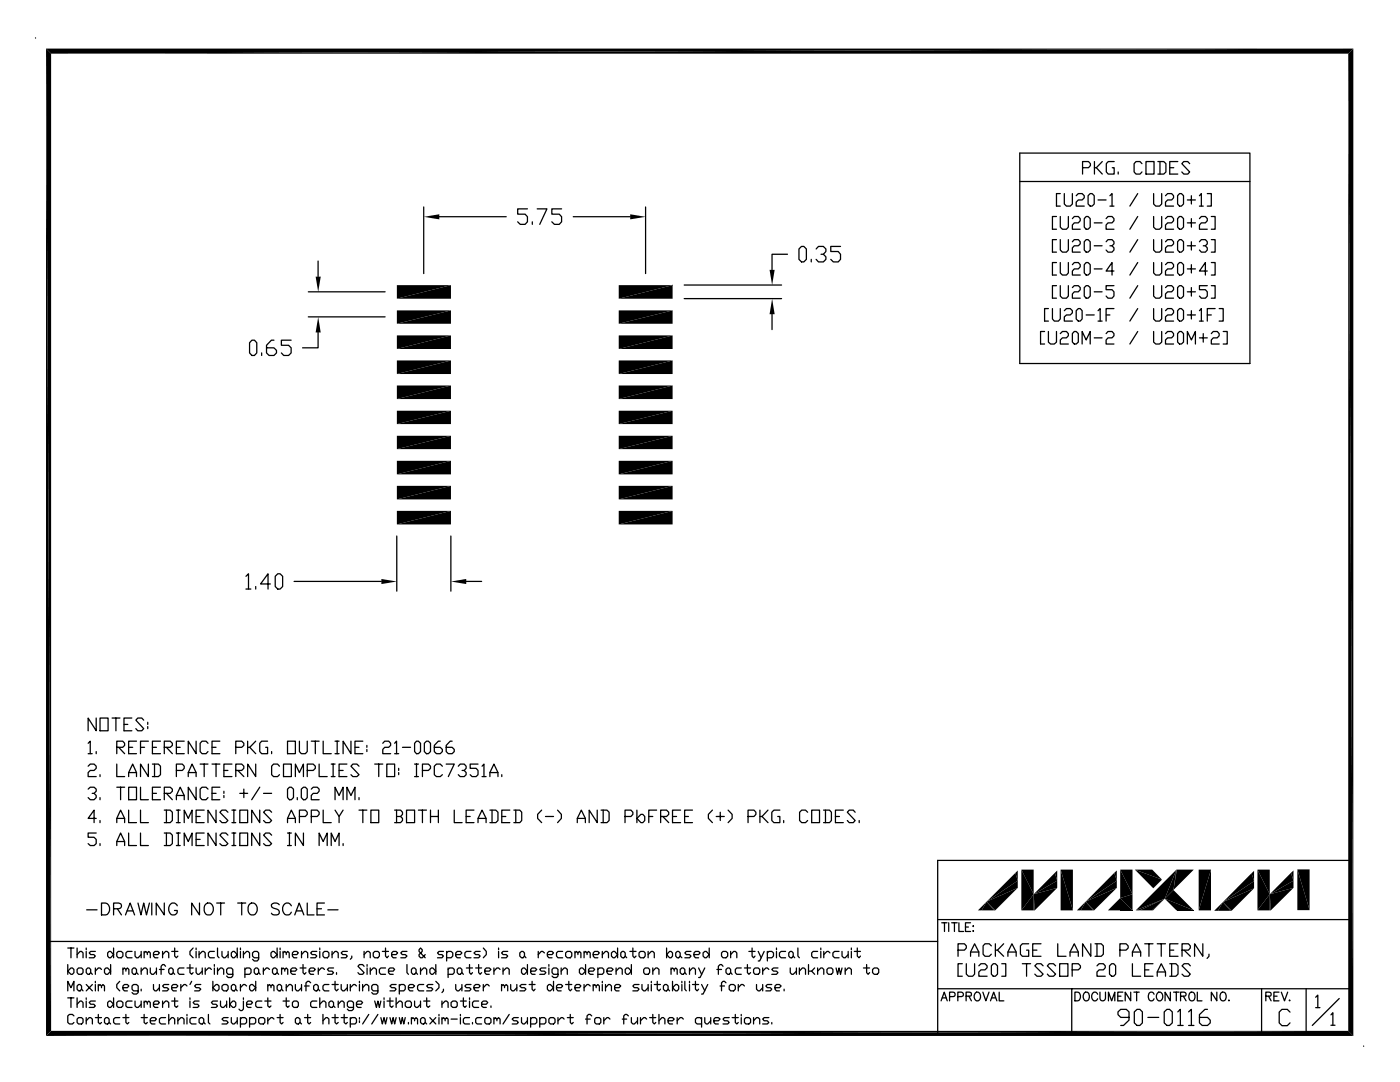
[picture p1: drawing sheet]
<svg xmlns="http://www.w3.org/2000/svg" width="279mm" height="216mm" viewBox="0 0 279 216" stroke-linecap="round" stroke-linejoin="round" font-family="sans-serif">
<g fill="none" stroke="#000" stroke-width=".25">
<path d="M7.1 7.6h.1M203.5 30.5h45.9v42h-45.9zM203.5 36.2h45.9M211.6 38.6h-.8v2.5h.8M212.4 38.6v2.1l.4 .4h.8l.4-.4v-2.1M214.8 39.1l.4-.5h.8l.4 .5v.4l-.4 .4h-.8l-.4 .4v.8h1.6M216 33.5h1.2l.4-.5v-.3l-.4-.5h-1.2v2.5M217.6 38.6h.4l.4 .5v1.6l-.4 .4h-.4l-.5-.4v-1.6zM218.4 32.2v2.5M218.8 33.5l1.2 1.2M219.1 39.9h1.6M220 32.2l-1.2 1.3h-.4"/>
<path d="M221.5 39.1l.4-.5v2.5M222.4 32.2h-1.2l-.4 .5v1.6l.4 .4h1.2v-1.2h-.4M223.2 34.3v.4M227.1 38.6l-1.6 2.5M227.9 32.7l-.4-.5h-.8l-.4 .5v1.6l.4 .4h.8l.4-.4M228.7 32.2h1.6v2.5h-1.6zM230.2 38.6v2.1l.5 .4h.7l.4-.4v-2.1M231.1 32.2h1.2l.4 .5v1.6l-.4 .4h-1.2M231.5 32.2v2.5M232.6 39.1l.4-.5h.8l.4 .5v.4l-.4 .4h-.8l-.4 .4v.8h1.6M233.4 33.5h.9M235.1 32.2h-1.7v2.5h1.7"/>
<path d="M235.4 38.6h.4l.4 .5v1.6l-.4 .4h-.4l-.4-.4v-1.6zM237 39.9h1.6M237.4 32.7l-.4-.5h-.8l-.3 .5 1.5 1.6-.4 .4h-.8l-.3-.4M237.8 39.1v1.6M239.4 39.1l.4-.5v2.5M240.9 38.6h.8v2.5h-.8M61.5 58.2h15.4M63.5 52.1v3.1M84.6 41.3v13.3M87.7 43.2h13.3M105.3 41.7h-2v1h1.5l.5 .5v1.1l-.5 .5h-1l-.5-.5M106.2 44.3v.5"/>
<path d="M107.2 41.7h2l-1.5 3.1M112.1 41.7h-2v1h1.5l.5 .5v1.1l-.5 .5h-1l-.5-.5M114.4 43.2h11.4M128.8 41.3v13.3M136.5 56.9h19.5M136.5 59.6h19.5M157.2 50.7h-3.1v3.1M159.4 49.7l.6-.5h.4l.5 .5v2.1l-.5 .5h-.4l-.6-.5zM161.9 51.8v.5M162.9 49.7l.4-.5h1l.5 .5v.5l-.5 .5h-.4M164.3 50.7l.5 .5v.6l-.5 .5h-1l-.4-.5M167.7 49.2h-1.9v1h1.5l.4 .5v1.1l-.4 .5h-1l-.5-.5"/>
<path d="M210.8 43.2h-.8v2.5h.8M210.8 47.8h-.8v2.5h.8M210.8 52.4h-.8v2.5h.8M210.8 57h-.8v2.5h.8M211.6 43.2v2.1l.4 .4h.8l.4-.4v-2.1M211.6 47.8v2.1l.4 .4h.8l.4-.4v-2.1M211.6 52.4v2.1l.4 .4h.8l.4-.4v-2.1M211.6 57v2.1l.4 .4h.8l.4-.4v-2.1M214 43.6l.4-.4h.8l.4 .4v.4l-.4 .5h-.8l-.4 .4v.8h1.6M214 48.2l.4-.4h.8l.4 .4v.5l-.4 .3h-.8l-.4 .5v.8h1.6M214 52.8l.4-.4h.8l.4 .4v.4l-.4 .5h-.8l-.4 .4v.8h1.6M214 57.4l.4-.4h.8l.4 .4v.4l-.4 .4h-.8l-.4 .5v.8h1.6"/>
<path d="M216.4 57.4l.4-.4h.3l.5 .4v1.7l-.5 .4h-.3l-.4-.4zM216.8 43.2h.3l.5 .4v1.7l-.5 .4h-.3l-.4-.4v-1.7zM216.8 47.8h.3l.5 .4v1.7l-.5 .4h-.3l-.4-.4v-1.7zM216.8 52.4h.3l.5 .4v1.7l-.5 .4h-.3l-.4-.4v-1.7zM218.4 44.5h1.5M218.4 49h1.5M218.4 53.7h1.5M218.4 58.2h1.5M220.7 43.6l.4-.4h.8l.4 .4v.4l-.4 .5h-.8l-.4 .4v.8h1.6M220.7 48.2l.4-.4h.8l.4 .4v.5l-.4 .3h-.4M221.5 41.1h.8M221.9 49l.4 .5v.4l-.4 .4h-.8l-.4-.4"/>
<path d="M222.3 54.1h-1.6l1.2-1.7v2.5M222.3 57h-1.6v.8h1.2l.4 .4v.9l-.4 .4h-.8l-.4-.4M227.1 43.2l-1.6 2.5M227.1 47.8l-1.6 2.5M227.1 52.4l-1.6 2.5M227.1 57l-1.6 2.5M230.2 43.2v2.1l.5 .4h.7l.4-.4v-2.1M230.2 47.8v2.1l.5 .4h.7l.4-.4v-2.1M230.2 52.4v2.1l.5 .4h.7l.4-.4v-2.1M230.2 57v2.1l.5 .4h.7l.4-.4v-2.1M232.6 43.6l.4-.4h.8l.4 .4v.4l-.4 .5h-.8l-.4 .4v.8h1.6M232.6 48.2l.4-.4h.8l.4 .4v.5l-.4 .3h-.8l-.4 .5v.8h1.6"/>
<path d="M232.6 52.8l.4-.4h.8l.4 .4v.4l-.4 .5h-.8l-.4 .4v.8h1.6M232.6 57.4l.4-.4h.8l.4 .4v.4l-.4 .4h-.8l-.4 .5v.8h1.6M235 57.4l.4-.4h.4l.4 .4v1.7l-.4 .4h-.4l-.4-.4zM235.4 43.2h.4l.4 .4v1.7l-.4 .4h-.4l-.4-.4v-1.7zM235.4 47.8h.4l.4 .4v1.7l-.4 .4h-.4l-.4-.4v-1.7zM235.4 52.4h.4l.4 .4v1.7l-.4 .4h-.4l-.4-.4v-1.7zM237 44.5h1.6M237 49h1.6M237 53.7h1.6M237 58.2h1.6M237.8 43.6v1.7M237.8 48.2v1.7"/>
<path d="M237.8 52.8v1.7M237.8 57.4v1.7M239.4 43.6l.4-.4h.8l.3 .4v.4l-.3 .5h-.8l-.4 .4v.8h1.5M239.4 48.2l.4-.4h.8l.3 .4v.5l-.3 .3h-.5M239.4 41.1h.7M240.6 49l.3 .5v.4l-.3 .4h-.8l-.4-.4M240.9 54.1h-1.5l1.2-1.7v2.5M240.9 57h-1.5v.8h1.2l.3 .4v.9l-.3 .4h-.8l-.4-.4M241.7 43.2h.8v2.5h-.8M241.7 47.8h.8v2.5h-.8M241.7 52.4h.8v2.5h-.8M241.7 57h.8v2.5h-.8"/>
<path d="M50.3 67.9h.5l.4 .5v2l-.4 .5h-.5l-.5-.5v-2zM52.2 70.4v.5M54.7 67.9h-.5l-1 1v1.5l.5 .5h1l.5-.5v-.5l-.5-.5h-1.5M58.1 67.9h-1.9v1h1.4l.5 .5v1l-.5 .5h-1l-.4-.5M61.5 63.2h15.4M63.5 66.3v3.1h-3.1M154.1 62.7v3.1M208.5 66.1h-.8v2.5h.8M209.2 61.6h-.7v2.5h.7M209.2 66.1v2.2l.5 .3h.7l.4-.3v-2.2M210 61.6v2l.4 .5h.8l.4-.5v-2M211.6 66.6l.4-.5h.8l.4 .5v.4l-.4 .4h-.8l-.4 .4v.8h1.6"/>
<path d="M212.4 62l.4-.4h.8l.4 .4v.4l-.4 .4h-.8l-.4 .4v.9h1.6M214.4 66.1h.4l.4 .5v1.7l-.4 .3h-.4l-.4-.3v-1.7zM214.8 62l.4-.4h.4l.4 .4v1.6l-.4 .5h-.4l-.4-.5zM216 68.6v-2.5l.8 1.7 .8-1.7v2.5M216.8 62.8h1.6M218.4 67.4h1.5M219.1 62l.5-.4v2.5M219.1 64.1h.8M220.7 66.6l.4-.5h.8l.4 .5v.4l-.4 .4h-.8l-.4 .4v.8h1.6M220.7 62.8h.8M222.3 61.6h-1.6v2.5M227.1 61.6l-1.6 2.5"/>
<path d="M227.1 66.1l-1.6 2.5M230.2 61.6v2l.5 .5h.7l.4-.5v-2M230.2 66.1v2.2l.5 .3h.7l.4-.3v-2.2M232.6 62l.4-.4h.8l.4 .4v.4l-.4 .4h-.8l-.4 .4v.9h1.6M232.6 66.6l.4-.5h.8l.4 .5v.4l-.4 .4h-.8l-.4 .4v.8h1.6M235.4 61.6h.4l.4 .4v1.6l-.4 .5h-.4l-.4-.5v-1.6zM235.4 66.1h.4l.4 .5v1.7l-.4 .3h-.4l-.4-.3v-1.7zM237 68.6v-2.5l.8 1.7 .8-1.7v2.5M237 62.8h1.6M237.8 62v1.6M239.4 62l.4-.4v2.5M239.4 64.1h.7"/>
<path d="M239.4 67.4h1.5M240.1 66.6v1.7M240.9 62.8h.8M241.7 66.6l.4-.5h.8l.4 .5v.4l-.4 .4h-.8l-.4 .4v.8h1.6M242.5 61.6h-1.6v2.5M243.3 61.6h.8v2.5h-.8M244.1 66.1h.8v2.5h-.8M49.1 115l.5-.5v3M49.1 117.5h1M51 117v.5M54 116.5h-2l1.5-2v3M54.9 115l.5-.5h.5l.5 .5v2l-.5 .5h-.5l-.5-.5z"/>
<path d="M58.7 116h17.4M79.2 107v11M90 107v11M93 116h3.1M17.6 148.3l.4-.4v2.5M17.6 152.9l.4-.4h.8l.4 .4v.4l-.4 .4h-.8l-.4 .5v.8h1.6M17.6 157.5l.4-.4h.8l.4 .4v.4l-.4 .4h-.4M17.6 150.4h.8M18.8 158.3l.4 .4v.5l-.4 .4h-.8l-.4-.4M19.2 143.3v2.5l-1.6-2.5v2.5M19.2 150v.4M20 143.3h1.6v2.5h-1.6z"/>
<path d="M20 154.6v.4M20 159.2v.4M22.4 143.3h1.5M23.1 143.3v2.5M23.3 149.1h1.2l.4-.4v-.4l-.4-.4h-1.2v2.5M23.3 152.5v2.5h1.6M23.3 157.1h1.6M23.7 149.1l1.2 1.3M24.1 157.1v2.5M24.7 144.5h.8M25.7 155v-.8l.8-1.7 .7 1.7v.8M25.7 157.1h1.5v2.5h-1.5z"/>
<path d="M25.7 149.1h.8M25.7 154.2h1.5M26.3 143.3h-1.6v2.5h1.6M27.2 147.9h-1.5v2.5h1.5M28 157.1v2.5h1.6M28 149.1h.9M28.7 143.7l-.4-.4h-.8l-.4 .4 1.6 1.7-.4 .4h-.8l-.4-.4M29.5 144.1v.4M29.5 145v.4M29.6 147.9h-1.6v2.5M29.6 152.5v2.5l-1.6-2.5v2.5M30.4 152.5h1.2l.4 .4v1.7l-.4 .4h-1.2"/>
<path d="M30.4 149.1h.8M30.4 158.3h.8M30.8 152.5v2.5M32 147.9h-1.6v2.5h1.6M32 157.1h-1.6v2.5h1.6M32.8 149.1h1.2l.4-.4v-.4l-.4-.4h-1.2v2.5M32.8 158.3h1.2l.4-.4v-.4l-.4-.4h-1.2v2.5M33.2 149.1l1.2 1.3M33.2 158.3l1.2 1.3M35.2 153.7h1.2l.4-.4v-.4l-.4-.4h-1.2v2.5M35.2 159.6v-.9l.8-1.6 .8 1.6v.9M35.2 149.1h.8"/>
<path d="M35.2 158.7h1.6M36.8 147.9h-1.6v2.5h1.6M37.6 155v-.8l.7-1.7 .8 1.7v.8M37.6 154.2h1.5M39.1 147.9v2.5l-1.5-2.5v2.5M39.1 157.1v2.5l-1.5-2.5v2.5M39.9 152.5h1.6M40.7 152.5v2.5M41.5 148.3l-.4-.4h-.8l-.4 .4v1.7l.4 .4h.8l.4-.4M41.5 157.5l-.4-.4h-.8l-.4 .4v1.7l.4 .4h.8l.4-.4M42.3 149.1h.8M42.3 152.5h1.6"/>
<path d="M42.3 158.3h.8M43.1 152.5v2.5M43.9 147.9h-1.6v2.5h1.6M43.9 157.1h-1.6v2.5h1.6M44.7 153.7h.8M44.7 157.9v.4M44.7 158.7v.5M46.3 152.5h-1.6v2.5h1.6M47.1 149.1h1.1l.5-.4v-.4l-.5-.4h-1.1v2.5M47.1 153.7h1.1l.5-.4v-.4l-.5-.4h-1.1v2.5M47.5 153.7l1.2 1.3M47.9 158.3h1.5"/>
<path d="M48.7 157.5v1.7M49.4 147.9v2.5M49.8 149.1l1.2 1.3M51 147.9l-1.2 1.2h-.4M51 152.5v2.5l-1.6-2.5v2.5M51.8 157.1l-1.6 2.5M52.6 158.3h1.6M53.4 147.9h-1.2l-.4 .4v1.7l.4 .4h1.2v-1.3h-.4M54.2 150v.4M55.8 152.9l-.4-.4h-.8l-.4 .4v1.7l.4 .4h.8l.4-.4M56.6 152.5h1.5v2.5h-1.5zM57.4 147.9h1.5v2.5h-1.5z"/>
<path d="M57.4 157.5l.4-.4h.3l.5 .4v1.7l-.5 .4h-.3l-.4-.4zM58.9 155v-2.5l.9 1.7 .8-1.7v2.5M59.3 159.2v.4M59.8 147.9v2.1l.3 .4h.8l.4-.4v-2.1M60.1 157.5l.5-.4h.3l.4 .4v1.7l-.4 .4h-.3l-.5-.4zM61.3 153.7h1.2l.4-.4v-.4l-.4-.4h-1.2v2.5M62.1 157.5l.4-.4h.8l.4 .4v.4l-.4 .4h-.8l-.4 .4v.9h1.6M62.1 147.9h1.6M62.9 147.9v2.5M63.7 152.5v2.5h1.6M64.5 147.9v2.5h1.6M66.1 152.5h.8"/>
<path d="M66.1 155h.8M66.5 152.5v2.5M66.9 159.6v-2.5l.8 1.6 .8-1.6v2.5M66.9 150.4h.8M66.9 147.9h.8M67.3 147.9v2.5M67.7 153.7h.8M69.2 152.5h-1.5v2.5h1.5M69.2 159.6v-2.5l.8 1.6 .8-1.6v2.5M70 147.9v2.5l-1.5-2.5v2.5M70.8 149.1h.8M71.6 152.9l-.4-.4h-.8l-.4 .4 1.6 1.7-.4 .4h-.8l-.4-.4"/>
<path d="M71.6 159.2v.4M72.4 147.9h-1.6v2.5h1.6M73.2 148.7v.4M73.2 149.5v.5M74.8 152.5h1.6M75.6 152.5v2.5M76.4 148.3l.4-.4h.8l.4 .4v.4l-.4 .4h-.8l-.4 .4v.9h1.6M77.2 152.5h1.6v2.5h-1.6zM78.8 148.3l.3-.4v2.5M78.8 150.4h.8M79.6 153.3v.4M79.6 154.2v.4"/>
<path d="M80.3 149.1h1.6M82.7 152.5h.8M82.7 155h.8M83.1 147.9h.4l.4 .4v1.7l-.4 .4h-.4l-.4-.4v-1.7zM83.1 152.5v2.5M84.3 153.7h1.2l.4-.4v-.4l-.4-.4h-1.2v2.5M84.7 148.3l.4-.4h.4l.4 .4v1.7l-.4 .4h-.4l-.4-.4zM87.9 147.9h-.4l-.8 .8v1.3l.4 .4h.8l.4-.4v-.5l-.4-.4h-1.2M88.3 152.9l-.4-.4h-.8l-.4 .4v1.7l.4 .4h.8l.4-.4M89 152.5h1.7l-1.2 2.5M90.2 147.9h-.3l-.9 .8v1.3l.5 .4h.7l.5-.4v-.5l-.5-.4h-1.2M91.5 152.9l.3-.4h.8l.4 .4v.4l-.4 .4h-.4"/>
<path d="M92.6 153.7l.4 .5v.4l-.4 .4h-.8l-.3-.4M95.4 152.5h-1.6v.8h1.2l.4 .4v.9l-.4 .4h-.8l-.4-.4M96.2 152.9l.4-.4v2.5M96.2 155h.8M97.8 155v-.8l.8-1.7 .8 1.7v.8M97.8 154.2h1.6M100.1 154.6v.4M19.2 163.3h-1.6l1.2-1.7v2.5M19.2 166.2h-1.6v.9h1.2l.4 .4v.8l-.4 .4h-.8l-.4-.4M20 163.7v.4M20 168.3v.4M23.3 164.1v-.8l.8-1.7 .8 1.7v.8"/>
<path d="M23.3 168.7v-.8l.8-1.7 .8 1.7v.8M23.3 163.3h1.6M23.3 167.9h1.6M25.7 161.6v2.5h1.5M25.7 166.2v2.5h1.5M28 161.6v2.5h1.6M28 166.2v2.5h1.6M32.8 161.6h1.2l.4 .5v1.6l-.4 .4h-1.2M32.8 166.2h1.2l.4 .4v1.7l-.4 .4h-1.2M33.2 161.6v2.5M33.2 166.2v2.5M35.2 161.6h.8"/>
<path d="M35.2 164.1h.8M35.2 166.2h.8M35.2 168.7h.8M35.6 161.6v2.5M35.6 166.2v2.5M36.8 164.1v-2.5l.8 1.7 .7-1.7v2.5M36.8 168.7v-2.5l.8 1.7 .7-1.7v2.5M39.1 162.9h.8M39.1 167.5h.8M40.7 161.6h-1.6v2.5h1.6M40.7 166.2h-1.6v2.5h1.6M43.1 161.6v2.5l-1.6-2.5v2.5"/>
<path d="M43.1 166.2v2.5l-1.6-2.5v2.5M45.5 162.1l-.4-.5h-.8l-.4 .5 1.6 1.6-.4 .4h-.8l-.4-.4M45.5 166.6l-.4-.4h-.8l-.4 .4 1.6 1.7-.4 .4h-.8l-.4-.4M46.3 161.6h.8M46.3 164.1h.8M46.3 166.2h.8M46.3 168.7h.8M46.7 161.6v2.5M46.7 166.2v2.5M47.9 161.6h1.5v2.5h-1.5zM47.9 166.2h1.5v2.5h-1.5zM51.8 161.6v2.5l-1.6-2.5v2.5"/>
<path d="M51.8 166.2v2.5l-1.6-2.5v2.5M54.2 162.1l-.4-.5h-.8l-.4 .5 1.6 1.6-.4 .4h-.8l-.4-.4M54.2 166.6l-.4-.4h-.8l-.4 .4 1.6 1.7-.4 .4h-.8l-.4-.4M57.4 164.1v-.8l.7-1.7 .8 1.7v.8M57.4 163.3h1.5M57.4 166.2h.7M57.4 168.7h.7M57.8 166.2v2.5M59.8 162.9h1.1l.4-.4v-.4l-.4-.5h-1.1v2.5M60.6 166.2v2.5l-1.7-2.5v2.5M62.1 162.9h1.2l.4-.4v-.4l-.4-.5h-1.2v2.5M63.7 168.7v-2.5l.8 1.7 .8-1.7v2.5"/>
<path d="M64.5 161.6v2.5h1.6M66.1 168.7v-2.5l.8 1.7 .8-1.7v2.5M66.9 161.6l.8 1.3v1.2M68.5 161.6l-.8 1.3M68.5 168.3v.4M71.6 161.6h1.6M72.4 161.6v2.5M74 161.6h1.6v2.5h-1.6zM78.8 161.6h1.1l.4 .5v.4l-.4 .4M79.1 162.9h.8l.4 .4v.4l-.4 .4h-1.1M79.1 161.6v2.5M81.1 161.6h1.6v2.5h-1.6z"/>
<path d="M83.5 161.6h1.6M84.3 161.6v2.5M85.9 162.9h1.6M85.9 161.6v2.5M87.5 161.6v2.5M90.7 161.6v2.5h1.5M93 162.9h.8M94.6 161.6h-1.6v2.5h1.6M95.4 164.1v-.8l.8-1.7 .8 1.7v.8M95.4 163.3h1.6M97.8 161.6h1.2l.4 .5v1.6l-.4 .4h-1.2M98.2 161.6v2.5"/>
<path d="M100.1 162.9h.8M101.7 161.6h-1.6v2.5h1.6M102.6 161.6h1.1l.4 .5v1.6l-.4 .4h-1.1M102.9 161.6v2.5M108.1 161.6l-.8 .9v.8l.8 .8M108.9 162.9h1.6M111.3 161.6l.7 .9v.8l-.7 .8M115.2 164.1v-.8l.8-1.7 .8 1.7v.8M115.2 163.3h1.6M119.2 161.6v2.5l-1.6-2.5v2.5M120 161.6h1.1l.5 .5v1.6l-.5 .4h-1.1M120.4 161.6v2.5"/>
<path d="M124.7 162.9h1.2l.4-.4v-.4l-.4-.5h-1.2v2.5M127.1 163.3l.8-.8h.4l.4 .4v.8l-.4 .4h-.4zM127.1 161.6v2.5M129.5 162.9h.8M131 161.6h-1.5v2.5M131.8 162.9h1.2l.5-.4v-.4l-.5-.5h-1.2v2.5M132.3 162.9l1.2 1.2M134.2 162.9h.8M135.8 161.6h-1.6v2.5h1.6M136.6 162.9h.8M138.2 161.6h-1.6v2.5h1.6M142.2 161.6l-.8 .9v.8l.8 .8"/>
<path d="M142.9 162.9h1.6M143.7 162.1v1.6M145.3 161.6l.8 .9v.8l-.8 .8M149.3 162.9h1.2l.4-.4v-.4l-.4-.5h-1.2v2.5M151.7 161.6v2.5M152.1 162.9l1.2 1.2M153.3 161.6l-1.2 1.3h-.4M155.6 161.6h-1.1l-.5 .5v1.6l.5 .4h1.1v-1.2h-.4M156.4 163.7v.4M161.2 162.1l-.4-.5h-.8l-.4 .5v1.6l.4 .4h.8l.4-.4M162 161.6h1.6v2.5h-1.6zM164.4 161.6h1.1l.4 .5v1.6l-.4 .4h-1.1"/>
<path d="M164.7 161.6v2.5M166.7 162.9h.8M168.3 161.6h-1.6v2.5h1.6M170.7 162.1l-.4-.5h-.8l-.4 .5 1.6 1.6-.4 .4h-.8l-.4-.4M171.5 163.7v.4M269.6 171.7h-82.5v34.5M9.7 187.9h177.4M13.5 197.7v-1.9l.7 1.3 .6-1.3v1.9M13.5 199.1h1.3M13.5 189.2h1.3M13.5 192.5v1.9M14.2 193.1h.3l.3 .3v.7l-.3 .3h-.3l-.7-.6z"/>
<path d="M14.2 189.2v1.9M14.2 199.1v1.9M15.4 190.5l.6-.7h.3l.3 .3v1M15.4 193.4l.3-.3h.6l.3 .3v.7l-.3 .3h-.6l-.3-.3zM15.4 196.7l.3-.3h.3l.3 .3v.7l-.3 .3h-.3l-.3-.3zM15.4 189.2v1.9M15.4 199.1v1.9M16.3 197.4l.3 .3M17.2 189.2v.3M17.2 189.8v1.3M17.2 199.1v.3M17.2 199.7v1.3"/>
<path d="M17.2 196.4l1.2 1.3M17.3 181.5h2.1M17.5 193.1h.3l.3 .3v.7l-.3 .3h-.3l-.3-.3v-.7zM18.1 194.1l.3 .3M18.4 196.4l-1.2 1.3M19 189.8h-.9l-.3 .3 .3 .4h.6l.3 .3-.3 .3h-.9M19 199.7h-.9l-.3 .3 .3 .4h.6l.3 .3-.3 .3h-.9M19 193.1v1.3M19 195.8v.3M19 196.4v1.3M19.6 196.7l.4-.3 .3 .3v.4M19.6 196.4v1.3"/>
<path d="M20.3 180.2h.8a1.26 1.26 0 0 1 .8 1.2 1.26 1.26 0 0 1-.8 1.2h-.8zM20.3 193.4l-.3-.3h-.4l-.6 .7M20.3 196.7l.3-.3 .2 .3v1M20.8 193.4l.3-.3h.4l.6 .7-.6 .6h-.4l-.3-.3zM21.8 189.8h.3l.6 .7-.6 .6h-.3l-.3-.3v-.7zM21.8 199.7h.3l.6 .7-.6 .6h-.3l-.3-.3v-.7zM22.1 192.5v1.9M22.7 181.3l1.3-.1a.56 .56 0 0 0 0-.9l-1.3-.1v2.4M22.7 189.2v1.9M22.7 199.1v1.9M23.3 190.1l.3-.3h.6l.3 .3v.7l-.3 .3h-.6l-.3-.3zM23.4 181.3l.8 1.3"/>
<path d="M23.9 195.8l-.6 .6v.7l.6 .6M24.5 193.4l.3-.3 .3 .3v.4M24.5 197.1h.9l.3-.4-.3-.3h-.6l-.3 .3v.7l.3 .3h.6M24.5 193.1v1.3M25 182.6l1-2.4 .9 2.4M25.1 193.4l.3-.3 .3 .3v1M25.4 181.8h1.1M26.4 189.8h-1l-.3 .3v.7l.3 .3h1M26.4 199.7h-1l-.3 .3v.7l.3 .3h1M26.6 193.1h.3l.3 .3v.7l-.3 .3h-.3l-.2-.3v-.7zM26.9 189.8v1l.3 .3h.4l.6-.6M26.9 199.7v1l.3 .3h.4l.6-.6"/>
<path d="M27.2 194.1l.4 .3M27.5 180.2l.6 2.4 .6-2.4 .5 2.4 .6-2.4M27.6 197.7h-1l-.2-.3v-.7l.2-.3h.6l.4 .3v1.4l-.4 .3h-.6l-.2-.3M28.2 193.8l.6-.7h.3l.3 .3v1M28.2 189.8v1.3M28.2 193.1v1.3M28.2 197.4v.3M28.2 199.7v1.3M28.8 190.1l.3-.3 .3 .3v.4M28.8 189.8v1.3M28.8 199.7v1.3M29.4 190.1l.3-.3 .3 .3v1"/>
<path d="M30 193.1v1l.3 .3h.3l.6-.6M30.3 180.2v2.4M30.6 190.5h.9l.3-.4-.3-.3h-.6l-.3 .3v.7l.3 .3h.6M30.6 196.4v1l.3 .3h.3l.6-.6M31.2 193.1v1.3M31.8 193.4h.9M31.8 196.4v1.3M32.4 190.5l.6-.7h.3l.4 .3v1M32.4 189.8v1.3M32.4 199.7v1.3M32.8 180.2v2.4l-1.6-2.4v2.4M33 192.8l-.3-.3h-.3l-.2 .3v1.6"/>
<path d="M33.7 196.4h-1l-.3 .3 .3 .4h.6l.4 .3-.4 .3h-.9M34 193.1h.3l.3 .3v.7l-.3 .3h-.3l-.3-.3v-.7zM34.3 197.1h.9l.3-.4-.3-.3h-.6l-.3 .3v.7l.3 .3h.6M34.3 189.8h1.2M34.3 199.7h1.2M34.6 194.1l.3 .3M34.9 189.2v1.6l.3 .3 .3-.3M34.9 199.1v1.6l.3 .3 .3-.3M35.4 180.7a.87 .87 0 0 0-1-.5 .87 .87 0 0 0-.7 .9 1.08 1.08 0 0 0 .2 1.1 1.08 1.08 0 0 0 1.1 .3l.3-.3 .1-.5h-.6M36.1 196.4v1.3M36.7 193.1h-.9l-.3 .3v.7l.3 .3h.9M37.3 196.7l-.3-.3h-.3l-.6 .7"/>
<path d="M37.3 193.1h1.2M37.9 192.5v1.6l.3 .3 .3-.3M37.9 199.1v.3M37.9 199.7v1.3M38.2 195.8l-.3 .6M38.5 189.2l-.6 .6v.7l.6 .6M39.1 193.1v1l.3 .3h.3l.7-.6M39.1 189.2v.3M39.1 189.8v1.3M39.7 190.5l.7-.7h.3l.3 .3v1M39.7 199.7h-.9l-.3 .3 .3 .4h.6l.3 .3-.3 .3h-.9M39.7 189.8v1.3"/>
<path d="M39.8 180.2v2.4l-1.6-2.4v2.4M40.1 196.4h-1l-.3 .3 .3 .4h.6l.4 .3-.4 .3h-.9M40.4 193.1v1.3M41 180.5a.89 .89 0 0 1 1-.3 .89 .89 0 0 1 .6 .9 1.09 1.09 0 0 1-.3 1.1 1.09 1.09 0 0 1-1.1 .3 1.58 1.58 0 0 1-.2-2zM41 193.1v1.3M42.2 193.4l-.3-.3h-.3l-.6 .7M42.5 197.1l.6-.7h.3l.3 .3v.7l-.3 .3h-.3zM42.5 195.8v1.9M42.8 189.8h-.9l-.3 .3v.7l.3 .3h.9M42.8 192.5v.3M42.8 193.1v1.3M43.2 180.2h1.6"/>
<path d="M43.4 189.2v1.6l.3 .3M43.4 193.8l.6-.7h.3l.3 .3v1M43.4 199.7h-.9l-.3 .3 .3 .4h.6l.3 .3-.3 .3h-.9M43.4 193.1v1.3M44 199.7v1l.3 .3h.3l.6-.6M44 180.2v2.4M44.3 189.8v1l.3 .3h.3l.6-.6M44.3 196.7l.3-.3h.6l.3 .3v.7l-.3 .3h-.6l-.3-.3zM45.2 199.7v1.3M45.5 189.8v1.3M45.8 199.1v1.9M46.2 190.1l.3-.3h.3l.5 .7-.5 .6h-.3l-.3-.3z"/>
<path d="M46.2 196.7l.3-.3h.3l.3 .3v.7l-.3 .3h-.3l-.3-.3zM46.5 194.4h-1l-.3-.3v-.7l.3-.3h.7l.3 .3v1.4l-.3 .3h-.7l-.3-.3M46.5 199.7h.3l.3 .3v.7l-.3 .3h-.3l-.7-.6zM47.1 197.4l.2 .3M47.3 189.2v1.9M47.4 180.2h1.6M48 189.2v.3M48 189.8v1.3M48 196.4v1.3M48.2 180.2v2.4M48.6 190.5l.6-.7h.3l.3 .3v1M48.6 199.7v1.7l-.3 .3h-.3l-.3-.3"/>
<path d="M48.6 189.8v1.3M48.6 199.1v.3M48.9 193.4l.3-.3h.6l.3 .3v.7l-.3 .3h-.9M48.9 193.1v2M49.2 196.7l-.3-.3h-.3l-.6 .7M49.8 196.7l.3-.3h.3l.6 .7-.6 .6h-.3l-.3-.3zM49.9 180.3a1.13 1.13 0 0 1 1.4 .5 1.13 1.13 0 0 1-.2 1.4 .87 .87 0 0 1-1 .3 .87 .87 0 0 1-.6-.8 1.29 1.29 0 0 1 .4-1.4zM51 193.1h.3l.3 .3v.7l-.3 .3h-.3l-.3-.3v-.7zM51 195.8v1.9M51.6 191.1h-.9l-.3-.3v-.7l.3-.3h.6l.3 .3v1.3l-.3 .3h-.6l-.3-.3M51.6 194.1l.3 .3M52.3 199.7h-1l-.3 .3v.7l.3 .3h1"/>
<path d="M52.6 193.1v1.3M52.9 199.7h1.2M53.4 196.7l.4-.3 .3 .3v.4M53.4 199.1v1.6l.4 .3 .3-.3M53.4 196.4v1.3M53.8 193.4l-.4-.3h-.3l-.5 .7M54.1 190.1l.3-.3h.3l.6 .7-.6 .6h-.3l-.3-.3zM54.1 196.7l.3-.3 .3 .3v1M54.7 193.1h.3l.3 .3v.7l-.3 .3h-.3l-.3-.3v-.7zM55.3 189.2v1.9M55.3 194.1l.3 .3M55.6 196.4h.3l.3 .3v.7l-.3 .3h-.3l-.3-.3v-.7z"/>
<path d="M55.7 180.5a.88 .88 0 0 0-.8-.3 .88 .88 0 0 0-.7 .5l.1 .3 .3 .2 .7 .2a.58 .58 0 0 1 .4 .6 .58 .58 0 0 1-.5 .6l-.8-.1-.2-.3M55.9 189.2v.3M55.9 189.8v1.3M56.2 193.4l.3-.3 .3 .3v.4M56.2 193.1v1.3M56.2 197.4l.3 .3M56.5 190.1l.3-.3 .3 .3v.4M56.5 189.8v1.3M56.5 199.7h1.2M56.8 193.4l.3-.3 .3 .3v1M57.1 190.1l.3-.3 .3 .3v1M57.1 197.1l.6-.7h.3l.4 .3v1"/>
<path d="M57.1 199.1v1.6l.3 .3 .3-.3M57.1 196.4v1.3M58 193.8h.9l.3-.4-.3-.3h-.5l-.4 .3v.7l.4 .3h.5M58.1 180.7a.9 .9 0 0 0-1-.5 .9 .9 0 0 0-.7 .9 1.09 1.09 0 0 0 .3 1.1 1.09 1.09 0 0 0 1.1 .3l.3-.5M58.4 190.5h.8l.3-.4-.3-.3h-.5l-.3 .3v.7l.3 .3h.5M58.8 182.6l.9-2.4 .9 2.4M58.9 196.4v1l.3 .3h.3l.7-.6M59.2 181.8h1.1M59.9 193.1h1.2M60.2 190.5l.6-.7h.3l.3 .3v1M60.2 189.8v1.3M60.2 196.4v1.3"/>
<path d="M60.5 192.5v1.6l.3 .3 .3-.3M60.8 196.7h.9M61.3 180.2v2.4h1.4M61.7 193.8h.9l.3-.4-.3-.3h-.6l-.3 .3v.7l.3 .3h.6M62 196.1l-.3-.3h-.3l-.3 .3v1.6M62.6 196.7l.3-.3h.3l.3 .3v.7l-.3 .3h-.3l-.3-.3zM63.2 189.8h-.9l-.3 .3 .3 .4h.6l.3 .3-.3 .3h-.9M63.2 199.7h-.9l-.3 .3v.7l.3 .3h.9M63.3 181.3h.9M63.5 193.1v1.3M63.5 197.4l.3 .3M63.8 189.2v.3"/>
<path d="M63.8 189.8v1.3M63.8 199.1v1.9M64.7 180.2h-1.4v2.4h1.4M64.7 189.8h.6l.3 .3v.7l-.3 .3h-.6l-.2-.3v-.7zM64.7 193.4l-.2-.3h-.4l-.6 .7M65.4 181.5h2.1M65.6 196.4h-.9l-.2 .3v.7l.2 .3h.9M66.3 190.5l.6-.7h.3l.3 .3v1M66.3 189.8v1.3M66.3 196.4h1.2M66.6 193.1h-1l-.3 .3 .3 .4h.7l.3 .3-.3 .3h-1M66.9 195.8v1.6l.3 .3 .3-.3"/>
<path d="M67.2 194.1v.3M67.5 199.7v1.3M68.1 196.4v1l.3 .3h.3l.6-.6M69.3 189.8h-.9l-.3 .3 .3 .4h.6l.3 .3-.3 .3h-.9M69.3 196.4v1.3M69.9 196.4v1.3M70.2 190.8v.3l-.3 .3M71.1 196.7l-.3-.3h-.3l-.6 .7M71.7 195.8v.3M71.7 196.4v1.3M72.4 197.1l.6-.7h.3l.3 .3v1M72.4 196.4v1.3"/>
<path d="M72.7 190.5l.6-.7h.3l.3 .3v1M72.7 192.8l-.3-.3h-.7l-.3 .3 1.3 1.3-.3 .3h-.7l-.3-.3M72.7 189.8v1.3M73.3 192.5v.3M73.3 193.1v1.3M73.9 193.8l.6-.7h.3l.3 .3v1M73.9 193.1v1.3M74.8 189.8h.6l.3 .3v.7l-.3 .3h-.6l-.3-.3v-.7zM74.8 199.7l.3 1.3 .3-1.3 .3 1.3 .3-1.3M75.4 197.7h-.9l-.3-.3v-.7l.3-.3h.6l.3 .3v1.4l-.3 .3h-.6l-.3-.3M76.3 189.8h1.2M76.6 199.1v.3"/>
<path d="M76.6 199.7v1.3M76.9 189.2v1.6l.3 .3 .3-.3M76.9 193.1h-.9l-.3 .3v.7l.3 .3h.9M77.2 199.7h1.3M77.5 193.8h1l.3-.4-.3-.3h-.7l-.3 .3v.7l.3 .3h.7M77.8 199.1v1.6l.4 .3 .3-.3M78.2 190.5h.9l.3-.4-.3-.3h-.6l-.3 .3v.7l.3 .3h.6M79.1 196.4h-.9l-.4 .3 .4 .4h.6l.3 .3-.3 .3h-1M79.1 199.1v1.9M79.7 196.7l.3-.3h.6l.3 .3v.7l-.3 .3h-.9M79.7 196.4v2M81.2 189.8h-.9l-.3 .3 .3 .4h.6l.3 .3-.3 .3h-.9"/>
<path d="M81.2 192.5v1.6l.3 .3M81.5 197.1h.9l.3-.4-.3-.3h-.6l-.3 .3v.7l.3 .3h.6M82.1 193.4l.3-.3h.3l.3 .3v.7l-.3 .3h-.3l-.3-.3zM82.7 199.7v1l.3 .3h.3l.6-.6M83 194.1l.3 .3M83.9 193.8l.7-.7h.3l.3 .3v1M83.9 193.1v1.3M83.9 199.7v1.3M84.6 196.4h-1l-.3 .3v.7l.3 .3h1M84.6 199.7h1.2M84.9 190.5l-.6 .6h-.4l-.3-.3v-.3l.7-.7v-.3l-.4-.3-.3 .3v.3l1.3 1.3M85.2 199.1v1.6l.2 .3 .4-.3"/>
<path d="M85.8 193.4l.3-.3h.3l.6 .7-.6 .6h-.3l-.3-.3zM86.4 196.4h-1l-.2 .3 .2 .4h.7l.3 .3-.3 .3h-.9M87 195.8l.6 .6v.7l-.6 .6M87 192.5v1.9M88.2 199.7v1.3M88.5 189.8h-.9l-.3 .3 .3 .4h.6l.3 .3-.3 .3h-.9M88.5 197.4v.3l-.3 .4M89.1 190.1l.3-.3h.6l.4 .3v.7l-.4 .3h-.9M89.1 189.8v1.9M89.4 193.4l.3-.3h.7l.3 .3v.7l-.3 .3h-1M89.4 193.1v2M91 190.5h.9l.3-.4-.3-.3h-.7l-.2 .3v.7l.2 .3h.7"/>
<path d="M91 196.4v1l.2 .3h.3l.7-.6M91.2 193.4l.3-.3h.4l.3 .3v.7l-.3 .3h-.4l-.3-.3zM91.9 199.7h1.2M92.2 194.1l.3 .3M92.2 196.4v1.3M92.5 199.1v1.6l.3 .3 .3-.3M93.1 193.1h1.2M93.7 192.5v1.6l.3 .3 .3-.3M93.7 199.1v.3M93.7 199.7v1.3M94 189.8h-.9l-.3 .3v.7l.3 .3h.9M94 196.4h-.9l-.3 .3 .3 .4h.6l.3 .3-.3 .3h-.9"/>
<path d="M94.6 197.1h.9l.3-.4-.3-.3h-.6l-.3 .3v.7l.3 .3h.6M94.9 193.1h1.2M95.5 192.5v1.6l.3 .3 .3-.3M95.5 199.7h-.9l-.3 .3v.7l.3 .3h.9M95.8 189.8h-.9l-.3 .3 .3 .4h.6l.3 .3-.3 .3h-.9M96.5 189.2l.5 .6v.7l-.5 .6M96.5 196.4v1.3M96.8 193.8h.8l.4-.4-.4-.3h-.6l-.2 .3v.7l.2 .3h.6M97.6 196.7l-.3-.3h-.3l-.5 .7M98.6 193.1v1.3M99.5 189.2v.3M99.5 189.8v1.3"/>
<path d="M99.8 193.4l-.3-.3h-.3l-.6 .7M100.1 196.7l.3-.3 .3 .3v.4M100.1 196.4v1.3M100.4 193.8l.6-.7h.3l.3 .3v1M100.4 193.1v1.3M100.7 196.7l.3-.3 .3 .3v1M101.3 189.8h-.9l-.3 .3 .3 .4h.6l.3 .3-.3 .3h-.9M101.9 196.4v1l.3 .3h.4l.5-.6M103.1 196.4v1.3M103.7 190.1l.4-.3h.3l.3 .3v.7l-.3 .3h-.3l-.4-.3zM104.1 193.4l.3-.3h.3l.6 .7-.6 .6h-.3l-.3-.3zM104.7 190.8l.3 .3"/>
<path d="M105 196.4h-.9l-.4 .3 .4 .4h.6l.3 .3-.3 .3h-1M105.3 192.5v1.9M105.6 196.4h1.2M105.9 193.8h.9l.3-.4-.3-.3h-.6l-.3 .3v.7l.3 .3h.6M106.2 195.8v1.6l.3 .3 .3-.3M107.4 189.8v1.3M108.6 190.1l-.3-.3h-.3l-.6 .7M108.9 193.1h-.9l-.3 .3 .3 .4h.6l.3 .3-.3 .3h-.9M109.2 190.5h1l.3-.4-.3-.3h-.7l-.3 .3v.7l.3 .3h.7M109.5 196.4h.3l.7 .7-.7 .6h-.3l-.3-.3v-.7zM109.5 192.5v.3M109.5 193.1v1.3"/>
<path d="M110.5 195.8v1.9M111.1 197.1h.9l.3-.4-.3-.3h-.6l-.3 .3v.7l.3 .3h.6M111.4 194.4h-.9l-.3-.3v-.7l.3-.3h.6l.3 .3v1.4l-.3 .3h-.6l-.3-.3M112 193.8l.6-.7h.3l.3 .3v1M112 193.1v1.3M112.3 189.8h-.9l-.3 .3v.7l.3 .3h.9M112.9 190.1l.3-.3h.6l.3 .3v.7l-.3 .3h-.6l-.3-.3zM112.9 196.4h1.2M113.5 195.8v1.6l.3 .3 .3-.3M114.7 190.1l.3-.3 .3 .3v.4M114.7 197.1h.9l.3-.4-.3-.3h-.6l-.3 .3v.7l.3 .3h.6M114.7 189.8v1.3"/>
<path d="M115.3 190.1l.3-.3 .3 .3v1M115.9 193.1h.4l.6 .7-.6 .6h-.4l-.3-.3v-.7zM116.6 190.1l.3-.3 .3 .3v.4M116.6 189.8v1.3M116.6 196.4v1.3M116.9 192.5v1.9M117.2 190.1l.3-.3 .3 .3v1M117.5 193.8h.9l.3-.4-.3-.3h-.6l-.3 .3v.7l.3 .3h.6M117.8 196.7l-.3-.3h-.3l-.6 .7M118.4 190.5h.9l.3-.4-.3-.3h-.6l-.3 .3v.7l.3 .3h.6M118.4 196.7l.3-.3 .3 .3v.4M118.4 196.4v1.3"/>
<path d="M119 196.7l.3-.3 .3 .3v1M119.3 193.4l.3-.3h.6l.3 .3v.7l-.3 .3h-.9M119.3 193.1v2M120.2 190.5l.6-.7h.3l.3 .3v1M120.2 189.8v1.3M120.2 195.8v.3M120.2 196.4v1.3M120.8 197.1l.6-.7h.3l.3 .3v1M120.8 196.4v1.3M121.1 193.8h.9l.4-.4-.4-.3h-.6l-.3 .3v.7l.3 .3h.6M122 190.1l.4-.3h.3l.6 .7-.6 .6h-.3l-.4-.3zM122.7 197.1h.8l.4-.4-.4-.3h-.5l-.3 .3v.7l.3 .3h.5"/>
<path d="M123 193.8l.5-.7h.4l.3 .3v1M123 193.1v1.3M123.3 189.2v1.9M124.2 189.8h.3l.3 .3v.7l-.3 .3h-.3l-.3-.3v-.7zM124.8 190.8l.3 .3M125.1 193.1h.3l.6 .7-.6 .6h-.3l-.3-.3v-.7zM125.7 189.8h1.2M126 192.5v1.9M126.3 189.2v1.6l.3 .3 .3-.3M127.5 196.4h-.9l-.3 .3 .3 .4h.6l.3 .3-.3 .3h-.9M127.8 189.8h.7l.3 .3v.7l-.3 .3h-.7l-.3-.3v-.7zM128.1 196.4v1l.4 .3h.3l.5-.6"/>
<path d="M128.8 193.1h.5l.3 .3v.7l-.3 .3h-.5l-.3-.3v-.7zM129.3 190.5l.7-.7h.3l.3 .3v1M129.3 189.8v1.3M129.3 196.4v1.3M130 195.8v.3M130 196.4v1.3M130.3 193.8l.6-.7h.3l.3 .3v1M130.3 193.1v1.3M130.6 196.4h1.2M131.2 195.8v1.6l.3 .3 .3-.3M132.4 196.7l.3-.3h.3l.3 .3v.7l-.3 .3h-.3l-.3-.3zM133 189.2v1.9"/>
<path d="M133.3 197.4l.3 .3M133.6 189.8h.3l.3 .3v.7l-.3 .3h-.3l-.6-.6zM133.9 193.4l.3-.3 .4 .3v.4M133.9 193.1v1.3M134.2 197.1l.7-.7h.2l.3 .3v.7l-.3 .3h-.2zM134.2 195.8v1.9M134.6 193.4l.3-.3 .2 .3v1M135.1 189.8h.3l.3 .3v.7l-.3 .3h-.3l-.2-.3v-.7zM135.7 193.4l.4-.3h.3l.3 .3v.7l-.3 .3h-.3l-.4-.3zM135.7 190.8l.4 .3M136.1 195.8v.3M136.1 196.4v1.3"/>
<path d="M136.7 195.8v1.6l.3 .3M136.7 194.1l.3 .3M137.6 193.8l.6-.7h.3l.3 .3v1M137.6 193.1v1.3M137.6 195.8v.3M137.6 196.4v1.3M137.9 189.8h-.9l-.3 .3 .3 .4h.6l.3 .3-.3 .3h-.9M138.2 196.4h1.2M138.5 190.5h.9l.3-.4-.3-.3h-.6l-.3 .3v.7l.3 .3h.6M138.8 195.8v1.6l.3 .3 .3-.3M139.4 193.1l.6 1.3M140 196.4l.7 1.3"/>
<path d="M140.3 190.1l.4-.3h.2l.6 .7-.6 .6h-.2l-.4-.3zM140.7 193.1l-1 2h-.3M141.2 196.4l-.9 2h-.3M141.5 189.2v1.9M143.1 193.4h.9M143.7 196.7h.9M144.3 189.8h.6l.3 .3v.7l-.3 .3h-.6l-.3-.3v-.7zM144.3 192.8l-.3-.3h-.3l-.3 .3v1.6M144.9 193.4l.3-.3h.3l.3 .3v.7l-.3 .3h-.3l-.3-.3zM144.9 196.1l-.3-.3h-.3l-.3 .3v1.6M145.8 190.5l.6-.7h.3l.3 .3v1M145.8 196.4h.6l.3 .3v.7l-.3 .3h-.6l-.3-.3v-.7z"/>
<path d="M145.8 189.8v1.3M145.8 194.1l.3 .3M147.3 196.4v1.3M147.9 193.1h-.9l-.3 .3v.7l.3 .3h.9M148.6 196.7l-.3-.3h-.4l-.6 .7M148.6 193.1h1.2M149.2 192.5v1.6l.3 .3 .3-.3M149.5 189.8h1.2M150.1 189.2v1.6l.3 .3 .3-.3M150.4 193.4l.3-.3h.6l.3 .3v.7l-.3 .3h-.6l-.3-.3zM151 196.4v1l.3 .3h.3l.6-.6M151.3 189.8l.6 1.3"/>
<path d="M152.2 193.1v1.3M152.2 196.4v1.3M152.5 189.8l-.9 1.9h-.3M153.1 190.1l.3-.3h.6l.4 .3v.7l-.4 .3h-.9M153.1 189.8v1.9M153.4 193.4l-.3-.3h-.3l-.6 .7M154 196.4h-.9l-.3 .3 .3 .4h.6l.3 .3-.3 .3h-.9M154.7 197.1h.9l.3-.4-.3-.3h-.6l-.3 .3v.7l.3 .3h.6M155 189.2v.3M155 189.8v1.3M155.3 193.1h-.9l-.4 .3 .4 .4h.6l.3 .3-.3 .3h-1M156.5 197.4v.3"/>
<path d="M156.8 189.8h-.9l-.3 .3v.7l.3 .3h.9M157.7 189.8h.3l.3 .3v.7l-.3 .3h-.3l-.3-.3v-.7zM157.7 193.1v1l.3 .3h.3l.6-.6M158.3 190.8l.3 .3M158.9 193.1v1.3M159.2 189.2v1.6l.3 .3M159.5 193.8l.6-.7h.4l.3 .3v1M159.5 193.1v1.3M161.4 192.5v1.9M162 193.8l.6 .6M162.6 193.1l-.6 .7h-.6M163.2 189.8h-.9l-.3 .3v.7l.3 .3h.9"/>
<path d="M163.2 193.8l.6-.7h.3l.3 .3v1M163.2 193.1v1.3M163.8 189.2v.3M163.8 189.8v1.3M164.4 189.8v1.3M165.3 193.1h.6l.3 .3v.7l-.3 .3h-.6l-.3-.3v-.7zM165.6 190.1l-.3-.3h-.3l-.6 .7M166.9 193.1l.3 1.3 .2-1.3 .3 1.3 .3-1.3M167.4 189.8h-.8l-.4 .3v.7l.4 .3h.8M168 189.8v1l.4 .3h.3l.6-.6M168.7 193.8l.6-.7h.3l.3 .3v1M168.7 193.1v1.3"/>
<path d="M169.3 189.8v1.3M169.9 189.2v.3M169.9 189.8v1.3M170.5 189.8h1.2M171.1 189.2v1.6l.3 .3 .3-.3M172.3 193.1h1.2M173 192.5v1.6l.2 .3 .3-.3M174.1 193.4l.4-.3h.6l.3 .3v.7l-.3 .3h-.6l-.4-.3zM187.1 197.3h82.5M187.1 183.5h82.5M187.8 199.7l.6-1.7 .6 1.7M187.9 184.1h1.1"/>
<path d="M188.1 199.1h.7M188.5 184.1v1.8M189.3 184.1v1.8M189.5 198.9l1-.2a.47 .47 0 0 0-.3-.7h-.7v1.7M189.9 184.1h1.1M190.5 184.1v1.8M191.2 198.9h.7l.4-.3a.47 .47 0 0 0-.4-.6h-.7v1.7M191.2 189.6h1.3l.3-.4v-.5l-.3-.4h-1.3v2.5M191.4 184.1v1.8h.9M192 192.3h-.8v2.5h.8M192.7 185h.6M192.8 198.8l.9-.1 .1-.6-.3-.1h-.7v1.7"/>
<path d="M192.8 192.3v2.1l.5 .4h.8l.4-.4v-2.1M193.4 198.8l.5 .9M193.7 184.1h-1v1.8h1M193.7 190.8v-.8l.8-1.7 .8 1.7v.8M193.7 190h1.6M194.2 184.7v.2zM194.2 185.7v.2zM194.8 198.1a.82 .82 0 0 1 .9 .3 .82 .82 0 0 1-.2 1.1 .69 .69 0 0 1-.9 0 .69 .69 0 0 1-.2-.9zM195.3 192.7l.5-.4h.8l.4 .4v.4l-.4 .4h-.8l-.5 .5v.8h1.7M196.2 198l.5 1.7 .7-1.7M197.7 199.7l.6-1.7 .6 1.7M197.8 188.7l-.4-.4h-.8l-.4 .4v1.7l.4 .4h.8l.4-.4"/>
<path d="M197.9 199.1h.8M198.2 192.3h.4l.5 .4v1.7l-.5 .4h-.4l-.4-.4v-1.7zM198.6 188.3v2.5M199.1 189.6l1.2 1.2M199.4 198v1.7h.9M199.9 192.3h.8v2.5h-.8M200.3 188.3l-1.2 1.3h-.5M201.1 190.8v-.8l.9-1.7 .8 1.7v.8M201.1 190h1.7M204 192.3h1.7M204.9 192.3v2.5M205.3 188.3h-1.3l-.4 .4v1.7l.4 .4h1.3v-1.2h-.4"/>
<path d="M206.1 189.6h.8M207.8 188.3h-1.7v2.5h1.7M208.2 192.7l-.4-.4h-.9l-.4 .4 1.7 1.7-.4 .4h-.9l-.4-.4M210.7 192.7l-.5-.4h-.8l-.4 .4 1.7 1.7-.5 .4h-.8l-.4-.4M211.1 188.3v2.5h1.6M211.5 192.3h1.6v2.5h-1.6zM213.6 190.8v-.8l.8-1.7 .8 1.7v.8M213.6 190h1.6M213.9 197.3v8.9M214 193.5h1.2l.4-.4v-.4l-.4-.4h-1.2v2.5M214.5 198a.91 .91 0 0 1 1.1 .6 .91 .91 0 0 1-.5 1.1h-.6zM216.5 198.1a.77 .77 0 0 1 .9 .2 .77 .77 0 0 1-.1 1 .59 .59 0 0 1-.7 .4 .59 .59 0 0 1-.4-.7v-.4z"/>
<path d="M217.7 188.3v2.5l-1.7-2.5v2.5M218.5 188.3h1.3l.4 .4v1.7l-.4 .4h-1.3M218.9 192.7l.5-.4h.8l.4 .4v.4l-.4 .4h-.8l-.5 .5v.8h1.7M218.9 188.3v2.5M219.1 198.4a.57 .57 0 0 0-.9-.3 .92 .92 0 0 0-.3 .9 .92 .92 0 0 0 .8 .7l.4-.4M219.5 198v1.2a.55 .55 0 0 0 .6 .5 .55 .55 0 0 0 .5-.5v-1.2M221.2 199.7v-1.7l.6 1.7 .7-1.7v1.7M221.4 192.7l.4-.4h.5l.4 .4v1.7l-.4 .4h-.5l-.4-.4zM223.1 198.8h.6M223.5 189.6h1.2l.4-.4v-.5l-.4-.4h-1.2v2.5M224.1 198h-1v1.7h1M225.7 198v1.7l-1.1-1.7v1.7"/>
<path d="M226 190.8v-.8l.8-1.7 .8 1.7v.8M226 192.3v2.5h1.6M226 190h1.6M226.3 198h1.1M226.8 198v1.7M228.5 188.3h1.6M228.5 193.5h.8M229.3 188.3v2.5M230.1 192.3h-1.6v2.5h1.6M230.3 198.4a.59 .59 0 0 0-.7-.4 .59 .59 0 0 0-.4 .6v.4a.59 .59 0 0 0 .4 .7 .59 .59 0 0 0 .7-.4M230.9 194.8v-.8l.9-1.7 .8 1.7v.8M230.9 188.3h1.7"/>
<path d="M230.9 194h1.7M231.1 198.1a.82 .82 0 0 1 1 .3 .82 .82 0 0 1-.2 1.1 .69 .69 0 0 1-.9 0 .69 .69 0 0 1-.2-.9zM231.8 188.3v2.5M233.4 192.3h1.3l.4 .4v1.7l-.4 .4h-1.3M233.4 189.6h.9M233.6 198v1.7l-1.1-1.7v1.7M233.8 192.3v2.5M234.2 198h1.1M234.8 198v1.7M235.1 188.3h-1.7v2.5h1.7M235.6 198.8l.9-.1 .2-.2-.1-.4-.3-.1h-.7v1.7M235.9 189.6h1.3l.4-.4v-.5l-.4-.4h-1.3v2.5"/>
<path d="M236.2 198.8l.5 .9M236.3 189.6l1.3 1.2M237.4 198.2a.6 .6 0 0 1 .7-.2 .6 .6 0 0 1 .4 .6v.4a.62 .62 0 0 1-.6 .7 .62 .62 0 0 1-.6-.7zM237.6 192.7l-.4-.4h-.9l-.4 .4 1.7 1.7-.4 .4h-.9l-.4-.4M239 198v1.7h.9M240.1 188.3v2.5l-1.7-2.5v2.5M241.3 190.4v.4l-.4 .4M242.8 198v1.7l-1.1-1.7v1.7M243.6 198.2a.6 .6 0 0 1 .7-.2 .6 .6 0 0 1 .4 .6v.4a.62 .62 0 0 1-.6 .7 .62 .62 0 0 1-.6-.7zM245.3 199.5v.2v-.1M251.8 197.3v8.9M252.6 198.8l1-.1v-.6l-.3-.1h-.7v1.7"/>
<path d="M253.2 198.8l.5 .9M254.2 198.8h.7M255.2 198h-1v1.7h1M255.7 198l.6 1.7 .7-1.7M257.4 199.5v.2l.1-.1M260.7 197.3v8.9M262.6 199l.4-.4v2.5M267.3 199.2l-5.4 5.4M14.8 202.7l-.3-.3h-.6l-.4 .3v1.3l.4 .3h.6l.3-.3M15.4 200.4l.6-.7h.3l.3 .3v1M15.4 203.3l.3-.2h.6l.3 .2v.7l-.3 .3h-.6l-.3-.3zM17.2 203.7l.6-.6h.3l.3 .2v1"/>
<path d="M17.2 203.1v1.2M19 203.1h1.3M19.6 202.4v1.6l.4 .3 .3-.3M20.8 203.3l.3-.2h.4l.3 .2v.7l-.3 .3h-.4l-.3-.3zM21.8 204l.3 .3M23.3 200l.3-.3h.6l.3 .3v.7l-.3 .3h-.6l-.3-.3zM23.9 203.1h-.9l-.3 .2v.7l.3 .3h.9M24.5 203.1h1.2M25.1 202.4v1.6l.3 .3 .3-.3M28.2 203.1h1.2M28.8 200l.3-.3 .3 .3v.4M28.8 202.4v1.6l.3 .3 .3-.3"/>
<path d="M29.4 200l.3-.3 .3 .3v1M30 203.7h.9l.3-.4-.3-.2h-.6l-.3 .2v.7l.3 .3h.6M30.6 200.4h.9l.3-.4-.3-.3h-.6l-.3 .3v.7l.3 .3h.6M32.4 200.4l.6-.7h.3l.4 .3v1M33 203.1h-.8l-.4 .2v.7l.4 .3h.8M33.7 203.7l.6-.6h.3l.3 .2v1M33.7 202.4v1.9M35.5 203.7l.6-.6h.3l.3 .2v1M35.5 203.1v1.2M37.3 202.4v.3M37.3 203.1v1.2M39.1 203.1h-.9l-.3 .2v.7l.3 .3h.9"/>
<path d="M39.7 203.3l.4-.2h.3l.3 .2v.7l-.3 .3h-.3l-.4-.3zM40.7 204l.3 .3M41.6 202.4v1.6l.3 .3M45.5 203.1h-.9l-.3 .2 .3 .4h.6l.3 .3-.3 .3h-.9M46.2 203.1v.9l.3 .3h.3l.5-.6M47.3 203.1v1.2M48 203.3l.3-.2h.6l.3 .2v.7l-.3 .3h-.9M48 203.1v1.9M49.2 200.4h.9l.3-.4-.3-.3h-.6l-.3 .3v.7l.3 .3h.6M49.8 203.3l.3-.2h.6l.3 .2v.7l-.3 .3h-.9M49.8 203.1v1.9M51.9 203.1h.7l.3 .2v.7l-.3 .3h-.7l-.3-.3v-.7z"/>
<path d="M53.4 203.1v1.2M54.7 203.3l-.3-.2h-.3l-.7 .6M55.3 203.1h1.2M55.9 202.4v1.6l.3 .3 .3-.3M58.4 200l.3-.3h.5l.3 .3v.7l-.3 .3h-.5l-.3-.3zM58.9 203.3l.3-.2h.3l.4 .2v.7l-.4 .3h-.3l-.3-.3zM59.9 204l.3 .3M60.8 203.1h1.2M61.4 202.4v1.6l.3 .3 .3-.3M63.8 200.4l.7-.7h.2l.3 .3v1M64.5 203.7l.5-.6h.3l.3 .2v1M64.5 202.4v1.9"/>
<path d="M65.6 200l.4-.3h.3l.3 .3v.7l-.3 .3h-.3l-.4-.3zM66.3 203.1h1.2M66.6 200.7l.3 .3M66.9 202.4v1.6l.3 .3 .3-.3M67.5 200.4l.6-.7h.3l.3 .3v1M68.1 203.1h1.2M68.7 202.4v1.6l.3 .3 .3-.3M69.9 203.3l.3-.2h.6l.3 .2v.7l-.3 .3h-.9M69.9 203.1v1.9M70.5 201h-.9l-.3-.3v-.7l.3-.3h.6l.3 .3v1.4l-.3 .3h-.6l-.3-.3M71.1 200.4h1l.3-.4-.3-.3h-.7l-.3 .3v.7l.3 .3h.7M71.7 203.1v.2"/>
<path d="M71.7 203.7v.3M73.6 202.4l-1.2 1.9M75.4 202.4l-1.2 1.9M76 203.1l.3 1.2 .3-1.2 .3 1.2 .3-1.2M77.8 203.1l.4 1.2 .3-1.2 .3 1.2 .3-1.2M79.1 200.4l.6-.7h.3l.3 .3v1M79.7 203.1l.3 1.2 .3-1.2 .3 1.2 .3-1.2M80.9 200l.3-.3h.6l.3 .3v.7l-.3 .3h-.6l-.3-.3zM81.5 204v.3M82.1 203.3l.3-.2 .3 .2v.4M82.1 203.1v1.2M82.7 203.3l.3-.2 .3 .2v1"/>
<path d="M83.9 203.3l.4-.2h.3l.3 .2v.7l-.3 .3h-.3l-.4-.3zM84.9 204l.3 .3M85.8 203.1l1.2 1.2M87 203.1l-1.2 1.2M87.6 202.4v.3M87.6 203.1v1.2M88.2 200.4l.6-.7h.3l.3 .3v1M88.2 203.3l.3-.2 .3 .2v.4M88.2 203.1v1.2M88.8 203.3l.3-.2 .3 .2v1M90 200l.4-.3h.6l.2 .3v.7l-.2 .3h-.6l-.4-.3zM90 203.3h1.2"/>
<path d="M91.9 202.4v.3M91.9 203.1v1.2M93.7 203.1h-.9l-.3 .2v.7l.3 .3h.9M94.3 204v.3M96.1 200.4h.9l.3-.4-.3-.3h-.5l-.4 .3v.7l.4 .3h.5M96.1 203.1h-.9l-.3 .2v.7l.3 .3h.9M97 203.1h.6l.4 .2v.7l-.4 .3h-.6l-.2-.3v-.7zM98 200.7v.3M98.6 203.3l.3-.2 .3 .2v.4M98.6 203.1v1.2M99.2 203.3l.3-.2 .3 .2v1M101.6 202.4l-1.2 1.9"/>
<path d="M103.4 203.1h-.8l-.4 .2 .4 .4h.5l.3 .3-.3 .3h-.9M104.1 203.1v.9l.3 .3h.3l.6-.6M105.3 203.1v1.2M105.9 203.3l.3-.2h.6l.3 .2v.7l-.3 .3h-.9M105.9 203.1v1.9M107.7 203.3l.3-.2h.6l.3 .2v.7l-.3 .3h-.9M107.7 203.1v1.9M109.8 203.1h.7l.3 .2v.7l-.3 .3h-.7l-.3-.3v-.7zM111.4 203.1v1.2M112.6 203.3l-.3-.2h-.3l-.6 .6M113.2 203.1h1.2M113.8 202.4v1.6l.3 .3 .3-.3"/>
<path d="M116.9 203.3h.9M118.1 202.7l-.3-.3h-.3l-.3 .3v1.6M119 203.1h.6l.3 .2v.7l-.3 .3h-.6l-.3-.3v-.7zM120.5 203.1v1.2M121.7 203.3l-.3-.2h-.3l-.6 .6M124.2 203.3h.9M125.4 202.7l-.3-.3h-.3l-.3 .3v1.6M126 203.1v.9l.3 .3h.3l.6-.6M127.2 203.1v1.2M127.8 203.1v1.2M129.1 203.3l-.3-.2h-.3l-.7 .6M129.6 203.1h1.3"/>
<path d="M130.3 202.4v1.6l.3 .3 .3-.3M131.5 203.7l.6-.6h.3l.3 .2v1M131.5 202.4v1.9M133.3 203.7h.9l.4-.4-.4-.2h-.6l-.3 .2v.7l.3 .3h.6M135.1 203.1v1.2M136.4 203.3l-.3-.2h-.4l-.6 .6M140 203.3l-.3-.2h-.6l-.3 .2v.7l.3 .3h.9M140 203.1v1.9M140.7 203.1v.9l.2 .3h.3l.6-.6M141.8 203.1v1.2M142.5 203.7h.9l.3-.4-.3-.2h-.6l-.3 .2v.7l.3 .3h.6M145.5 203.1h-.9l-.3 .2 .3 .4h.6l.3 .3-.3 .3h-.9"/>
<path d="M146.1 203.1h1.2M146.7 202.4v1.6l.3 .3 .3-.3M147.9 202.4v.3M147.9 203.1v1.2M148.9 203.1h.6l.3 .2v.7l-.3 .3h-.6l-.3-.3v-.7zM150.4 203.7l.6-.6h.3l.3 .2v1M150.4 203.1v1.2M153.4 203.1h-.9l-.3 .2 .3 .4h.6l.3 .3-.3 .3h-.9M154 204v.3M225.3 203h-1.6l-.6-.5v-.6l.6-.5h1.1l.5 .5v1.7l-1.1 1h-.5M226.4 201.9l.5-.5h.6l.5 .5v2.2l-.5 .5h-.6l-.5-.5zM229.1 203h2.1"/>
<path d="M232.3 201.9l.6-.5h.5l.6 .5v2.2l-.6 .5h-.5l-.6-.5zM235.1 201.9l.5-.5v3.2M235.1 204.6h1M237.2 201.9l.6-.5v3.2M237.2 204.6h1.1M241 201.4h-.5l-1.1 1.1v1.6l.5 .5h1.1l.5-.5v-.5l-.5-.6h-1.6M257.5 202l-.6-.6h-1.1l-.5 .6v2.1l.5 .6h1.1l.6-.6M262.6 201.1h.8M265.6 202.5l.4-.4v2.5M265.6 204.6h.8M272.1 208.7v.1"/>
</g>
<g fill="#000">
<path d="M9.2 9.7l1 196-1 1zM9.2 9.7l1 1v195zM10.2 10.7l259.9-1-1 1zM9.2 9.7h260.9l-259.9 1zM63 55.2h1l-.5 3.1zM79.2 59.6l10.8-2.7v2.7zM79.2 56.9h10.8l-10.8 2.7zM84.6 43.3l3.1-.5v1zM123.5 59.6l10.7-2.7v2.7zM123.5 56.9h10.7l-10.7 2.7zM125.8 42.8l3.1 .5-3.1 .5zM153.6 53.8h1l-.5 3.1z"/>
<path d="M63.5 63.2l.5 3.1h-1zM79.2 64.6l10.8-2.7v2.7zM79.2 61.9h10.8l-10.8 2.7zM79.2 69.6l10.8-2.7v2.7zM79.2 66.9h10.8l-10.8 2.7zM79.2 74.6l10.8-2.7v2.7zM79.2 71.9h10.8l-10.8 2.7zM79.2 79.6l10.8-2.7v2.7zM79.2 76.9h10.8l-10.8 2.7zM123.5 79.6l10.7-2.7v2.7zM123.5 76.9h10.7l-10.7 2.7zM123.5 74.6l10.7-2.7v2.7z"/>
<path d="M123.5 71.9h10.7l-10.7 2.7zM123.5 69.6l10.7-2.7v2.7zM123.5 66.9h10.7l-10.7 2.7zM123.5 64.6l10.7-2.7v2.7zM123.5 61.9h10.7l-10.7 2.7zM154.1 59.6l.5 3.1h-1zM79.2 84.6l10.8-2.6v2.6zM79.2 82h10.8l-10.8 2.6zM79.2 89.6l10.8-2.6v2.6zM79.2 87h10.8l-10.8 2.6zM79.2 94.7l10.8-2.8v2.8zM79.2 91.9h10.8l-10.8 2.8z"/>
<path d="M79.2 99.7l10.8-2.8v2.8zM79.2 96.9h10.8l-10.8 2.8zM123.5 99.7l10.7-2.8v2.8zM123.5 96.9h10.7l-10.7 2.8zM123.5 94.7l10.7-2.8v2.8zM123.5 91.9h10.7l-10.7 2.8zM123.5 89.6l10.7-2.6v2.6zM123.5 87h10.7l-10.7 2.6zM123.5 84.6l10.7-2.6v2.6zM123.5 82h10.7l-10.7 2.6zM76.1 115.5l3.1 .5-3.1 .5zM79.2 104.6l10.8-2.7v2.7z"/>
<path d="M79.2 101.9h10.8l-10.8 2.7zM90 116l3-.5v1zM123.5 104.6l10.7-2.7v2.7zM123.5 101.9h10.7l-10.7 2.7zM196.9 179.9l1.7 1.8h-.2zM196.9 179.9l1.5 1.8h-2.5zM195.2 181.7l1.7-1.8-1 1.8zM196.9 179.9l5.7-5.7 .5 1.5zM196.9 179.9l6.2-2.7-4.5 4.5zM196.9 179.9l6.2-4.2v1.5zM203.1 173.7v2l-.5-1.5zM203.8 173.5l2.5 4.9-2.5 3.3z"/>
<path d="M206.3 178.4v3.3h-2.5zM203.8 173.5h2.5v4.9zM210.5 174.2l.5 1.5-4.7 2.7zM206.3 178.4l4.7-1.2-4.5 4.5zM206.3 178.4l4.7-2.7v1.5zM210.5 174.2l.5-.5v2zM211.7 173.5l2.4 8.2h-2.4zM216.7 179.9l1.7 1.8h-.3zM216.7 179.9l1.4 1.8h-2.4zM214.9 181.7l1.8-1.8-1 1.8zM222.4 174.2l.5 1.5-6.2 4.2zM216.7 179.9l6.2-2.7-4.5 4.5z"/>
<path d="M216.7 179.9l6.2-4.2v1.5zM222.4 174.2l.5-.5v2zM221.1 181.7l2.5-2.5 2.4 2.5zM223.6 173.5l2.4 4.9-2.4 .8zM223.6 179.2l2.4-.8v3.3zM223.6 173.5h2.4v4.9zM226.5 173.5l5.4 2-1.7 1.7zM226.5 173.5h3.5l1.9 2zM229.9 181.7l2.6-2.4-2.4 2.4zM227.5 181.7l5-2.4-2.6 2.4zM226.7 181.7l5.8-2.4-5 2.4zM232.5 179.3l5.8 2.4h-3.5z"/>
<path d="M232.5 179.3l1.7-1.7 4.1 4.1zM234.9 173.5h3.4l-4.1 4.1zM234.8 173.5l-.6 4.1zM234.8 173.5l-.6 4.1-1.7 1.7zM226.7 181.7l8.1-8.2-2.3 5.8zM239.2 173.5h2.5l-2.5 8.2zM241.7 173.5v8.2h-2.5zM249.8 174.2l.5 1.6-6.2 4.2zM244.1 180l6.2-2.8-4.5 4.5zM244.1 180l6.2-4.2v1.4zM249.8 174.2l.5-.4v2zM251 173.5l2.4 4.9-2.4 3.3z"/>
<path d="M253.4 178.4v3.3h-2.4zM251 173.5h2.4v4.9zM257.6 174.2l.5 1.5-4.7 2.7zM253.4 178.4l4.7-1.2-4.5 4.5zM253.4 178.4l4.7-2.7v1.5zM257.6 174.2l.5-.5v2zM258.9 173.5l2.5 8.1h-2.5zM211.7 173.5h2.4v8.2zM244.1 180l1.7 1.7h-.3zM244.1 180l1.4 1.7h-2.4zM242.3 181.7l1.8-1.7-1 1.7zM258.9 173.5h2.5v8.1z"/>
<path d="M9.2 206.7l259.9-1 1 1zM9.2 206.7l1-1h258.9zM269.1 10.7l1 196-1-1zM270.1 9.7v197l-1-196z"/>
<path d="M134.2 56.9h.1v.1z" fill-rule="evenodd"/>
</g>
<path d="M221.1 181.7h4.9M234.8 181.7h3.5" fill="none" stroke="#000" stroke-width=".2"/>
<path d="M206.4 178.4v3.3M253.5 178.4v3.3" fill="none" stroke="#000" stroke-width=".21"/>
</svg>
